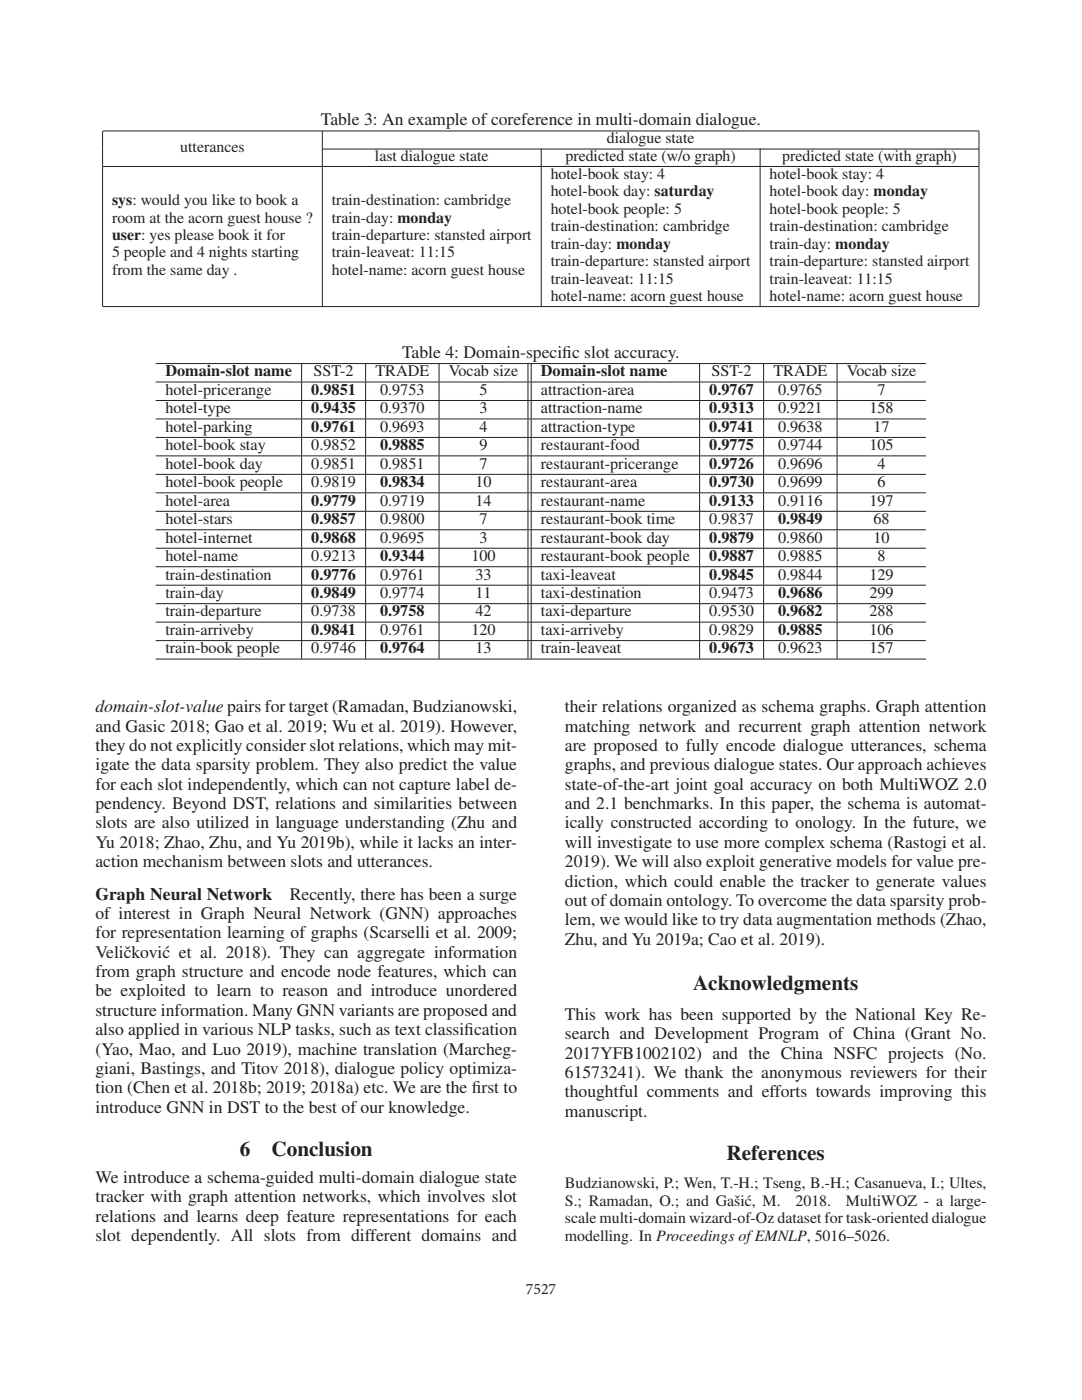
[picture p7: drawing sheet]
<svg xmlns="http://www.w3.org/2000/svg" width="216mm" height="279mm" viewBox="0 0 216 279" stroke-linecap="round" stroke-linejoin="round" font-family="sans-serif">
<defs><g id="words">
<g font-size="4.2" fill="#231f20">
<text x="138.3" y="197.6">Acknowledgments</text>
<text x="47.9" y="230.7">6</text>
<text x="54.2" y="230.7">Conclusion</text>
<text x="145" y="231.6">References</text>
</g>
<g font-size="3.5" fill="#231f20">
<text x="64" y="25">Table 3: An example of coreference in multi-domain dialogue.</text>
<text x="80.3" y="71.4">Table 4: Domain-specif</text>
<text x="112.2" y="71.4">ic slot accuracy.</text>
<text x="19" y="142.1">domain-slot-value pairs for target (Ramadan, Budzianowski,</text>
<text x="112.7" y="142.1">their relations organized as schema graphs. Graph attention</text>
<text x="19" y="146">and Gasic 2018; Gao et al. 2019; Wu et al. 2019). However,</text>
<text x="19" y="149.9">they do not explicitly consider slot relations, which may mit-</text>
<text x="112.7" y="146">matching network and recurrent graph attention network</text>
<text x="112.7" y="149.9">are proposed to fully encode dialogue utterances, schema</text>
<text x="19" y="153.7">igate the data sparsity problem. They also predict the value</text>
<text x="112.7" y="153.7">graphs, and previous dialogue states. Our approach achieves</text>
<text x="19" y="157.6">for each slot independently, which can not capture label de-</text>
<text x="19" y="161.5">pendency. Beyond DST, relations and similarities between</text>
<text x="112.7" y="157.6">state-of-the-art joint goal accuracy on both MultiWOZ 2.0</text>
<text x="112.7" y="161.5">and 2.1 benchmarks. In this paper, the schema is automat-</text>
<text x="19" y="165.3">slots are also utilized in language understanding (Zhu and</text>
<text x="112.7" y="165.3">ically constructed according to onology. In the future, we</text>
<text x="19" y="169.2">Yu 2018; Zhao, Zhu, and Yu 2019b), while it lacks an inter-</text>
<text x="19" y="173.1">action mechanism between slots and utterances.</text>
<text x="112.7" y="169.2">will investigate to use more complex schema (Rastogi et al.</text>
<text x="112.7" y="173.1">2019). We will also exploit generative models for value pre-</text>
<text x="19" y="179.5">Graph Neural Network</text>
<text x="57.8" y="179.5">Recently, there has been a surge</text>
<text x="112.7" y="176.9">diction, which could enable the tracker to generate values</text>
<text x="19" y="183.4">of interest in Graph Neural Network (GNN) approaches</text>
<text x="112.7" y="180.8">out ofdomain ontology. To overcome the data sparsity prob-</text>
<text x="112.7" y="184.7">lem, we would like to try data augmentation methods (Zhao,</text>
<text x="19" y="187.3">for representation learning of graphs (Scarselli et al. 2009;</text>
<text x="19" y="191.1">Velickovic et al. 2018). They can aggregate information</text>
<text x="24.9" y="191.1">ˇ</text>
<text x="32.6" y="191.1">´</text>
<text x="112.7" y="188.5">Zhu, and Yu 2019a; Cao et al. 2019).</text>
<text x="19" y="195">from graph structure and encode node features, which can</text>
<text x="19" y="198.9">be exploited to learn to reason and introduce unordered</text>
<text x="19" y="202.7">structure information. Many GNN variants are proposed and</text>
<text x="112.7" y="203.5">This work has been supported by the National Key Re-</text>
<text x="19" y="206.6">also applied in various NLP tasks, such as text classif</text>
<text x="92.6" y="206.6">ication</text>
<text x="112.7" y="207.4">search and Development Program of China (Grant No.</text>
<text x="19" y="210.5">(Yao, Mao, and Luo 2019), machine translation (Marcheg-</text>
<text x="19" y="214.3">giani, Bastings, and Titov 2018), dialogue policy optimiza-</text>
<text x="112.7" y="211.3">2017YFB1002102) and the China NSFC projects (No.</text>
<text x="112.7" y="215.1">61573241). We thank the anonymous reviewers for their</text>
<text x="19" y="218.2">tion (Chen et al. 2018b; 2019; 2018a) etc. We are the f</text>
<text x="94.1" y="218.2">irst to</text>
<text x="112.7" y="219">thoughtful comments and efforts towards improving this</text>
<text x="19" y="222">introduce GNN in DST to the best of our knowledge.</text>
<text x="112.7" y="222.9">manuscript.</text>
<text x="19" y="236.1">We introduce a schema-guided multi-domain dialogue state</text>
<text x="19" y="239.9">tracker with graph attention networks, which involves slot</text>
<text x="19" y="243.8">relations and learns deep feature representations for each</text>
<text x="19" y="247.6">slot dependently. All slots from different domains and</text>
</g>
<g font-size="3.2" fill="#231f20">
<text x="121.1" y="28.6">dialogue state</text>
<text x="36" y="30.4">utterances</text>
<text x="74.8" y="32.1">last dialogue state</text>
<text x="109.9" y="35.7">hotel-book stay: 4</text>
<text x="112.8" y="32.1">predicted state (w/o graph)</text>
<text x="153.6" y="35.7">hotel-book stay: 4</text>
<text x="156.1" y="32.1">predicted state (with graph)</text>
<text x="22.4" y="40.9">sys: would you like to book a</text>
<text x="66.2" y="40.9">train-destination: cambridge</text>
<text x="109.9" y="39.2">hotel-book day: saturday</text>
<text x="153.6" y="39.2">hotel-book day: monday</text>
<text x="22.4" y="44.4">room at the acorn guest house ?</text>
<text x="22.4" y="47.9">user: yes please book it for</text>
<text x="66.2" y="44.4">train-day: monday</text>
<text x="66.2" y="47.9">train-departure: stansted airport</text>
<text x="109.9" y="42.7">hotel-book people: 5</text>
<text x="109.9" y="46.2">train-destination: cambridge</text>
<text x="153.6" y="42.7">hotel-book people: 5</text>
<text x="153.6" y="46.2">train-destination: cambridge</text>
<text x="22.4" y="51.4">5 people and 4 nights starting</text>
<text x="66.2" y="51.4">train-leaveat: 11:15</text>
<text x="109.9" y="49.6">train-day: monday</text>
<text x="109.9" y="53.1">train-departure: stansted airport</text>
<text x="153.6" y="49.6">train-day: monday</text>
<text x="153.6" y="53.1">train-departure: stansted airport</text>
<text x="22.4" y="54.9">from the same day .</text>
<text x="66.2" y="54.9">hotel-name: acorn guest house</text>
<text x="109.9" y="56.6">train-leaveat: 11:15</text>
<text x="153.6" y="56.6">train-leaveat: 11:15</text>
<text x="109.9" y="60.1">hotel-name: acorn guest house</text>
<text x="153.6" y="60.1">hotel-name: acorn guest house</text>
<text x="33" y="75.1">Domain-slot name</text>
<text x="62.6" y="75.1">SST-2</text>
<text x="74.9" y="75.1">TRADE</text>
<text x="89.6" y="75.1">Vocab size</text>
<text x="107.9" y="75.1">Domain-slot name</text>
<text x="142" y="75.1">SST-2</text>
<text x="154.3" y="75.1">TRADE</text>
<text x="169" y="75.1">Vocab size</text>
<text x="33" y="78.8">hotel-pricerange</text>
<text x="33" y="82.5">hotel-type</text>
<text x="62.1" y="78.8">0.9851</text>
<text x="62.1" y="82.5">0.9435</text>
<text x="75.8" y="78.8">0.9753</text>
<text x="75.8" y="82.5">0.9370</text>
<text x="95.7" y="78.8">5</text>
<text x="95.7" y="82.5">3</text>
<text x="107.9" y="78.8">attraction-area</text>
<text x="107.9" y="82.5">attraction-name</text>
<text x="141.5" y="78.8">0.9767</text>
<text x="141.5" y="82.5">0.9313</text>
<text x="155.3" y="78.8">0.9765</text>
<text x="155.3" y="82.5">0.9221</text>
<text x="173.5" y="82.5">158</text>
<text x="175.1" y="78.8">7</text>
<text x="33" y="86.2">hotel-parking</text>
<text x="33" y="89.9">hotel-book stay</text>
<text x="62.1" y="86.2">0.9761</text>
<text x="62.1" y="89.9">0.9852</text>
<text x="75.8" y="86.2">0.9693</text>
<text x="75.8" y="89.9">0.9885</text>
<text x="95.7" y="86.2">4</text>
<text x="95.7" y="89.9">9</text>
<text x="107.9" y="86.2">attraction-type</text>
<text x="107.9" y="89.9">restaurant-food</text>
<text x="141.5" y="86.2">0.9741</text>
<text x="141.5" y="89.9">0.9775</text>
<text x="155.3" y="86.2">0.9638</text>
<text x="155.3" y="89.9">0.9744</text>
<text x="173.5" y="89.9">105</text>
<text x="174.3" y="86.2">17</text>
<text x="33" y="93.5">hotel-book day</text>
<text x="62.1" y="93.5">0.9851</text>
<text x="75.8" y="93.5">0.9851</text>
<text x="95.7" y="93.5">7</text>
<text x="107.9" y="93.5">restaurant-pricerange</text>
<text x="141.5" y="93.5">0.9726</text>
<text x="155.3" y="93.5">0.9696</text>
<text x="175.1" y="93.5">4</text>
<text x="33" y="97.2">hotel-book people</text>
<text x="33" y="100.9">hotel-area</text>
<text x="62.1" y="97.2">0.9819</text>
<text x="62.1" y="100.9">0.9779</text>
<text x="75.8" y="97.2">0.9834</text>
<text x="75.8" y="100.9">0.9719</text>
<text x="94.9" y="97.2">10</text>
<text x="94.9" y="100.9">14</text>
<text x="107.9" y="97.2">restaurant-area</text>
<text x="107.9" y="100.9">restaurant-name</text>
<text x="141.5" y="97.2">0.9730</text>
<text x="141.5" y="100.9">0.9133</text>
<text x="155.3" y="97.2">0.9699</text>
<text x="155.3" y="100.9">0.9116</text>
<text x="173.5" y="100.9">197</text>
<text x="175.1" y="97.2">6</text>
<text x="33" y="104.6">hotel-stars</text>
<text x="62.1" y="104.6">0.9857</text>
<text x="75.8" y="104.6">0.9800</text>
<text x="95.7" y="104.6">7</text>
<text x="107.9" y="104.6">restaurant-book time</text>
<text x="141.5" y="104.6">0.9837</text>
<text x="155.3" y="104.6">0.9849</text>
<text x="174.3" y="104.6">68</text>
<text x="33" y="108.3">hotel-internet</text>
<text x="33" y="112">hotel-name</text>
<text x="62.1" y="108.3">0.9868</text>
<text x="62.1" y="112">0.9213</text>
<text x="75.8" y="108.3">0.9695</text>
<text x="75.8" y="112">0.9344</text>
<text x="94.1" y="112">100</text>
<text x="95.7" y="108.3">3</text>
<text x="107.9" y="108.3">restaurant-book day</text>
<text x="107.9" y="112">restaurant-book people</text>
<text x="141.5" y="108.3">0.9879</text>
<text x="141.5" y="112">0.9887</text>
<text x="155.3" y="108.3">0.9860</text>
<text x="155.3" y="112">0.9885</text>
<text x="174.3" y="108.3">10</text>
<text x="175.1" y="112">8</text>
<text x="33" y="115.7">train-destination</text>
<text x="33" y="119.3">train-day</text>
<text x="62.1" y="115.7">0.9776</text>
<text x="62.1" y="119.3">0.9849</text>
<text x="75.8" y="115.7">0.9761</text>
<text x="75.8" y="119.3">0.9774</text>
<text x="94.9" y="115.7">33</text>
<text x="94.9" y="119.3">11</text>
<text x="107.9" y="115.7">taxi-leaveat</text>
<text x="107.9" y="119.3">taxi-destination</text>
<text x="141.5" y="115.7">0.9845</text>
<text x="141.5" y="119.3">0.9473</text>
<text x="155.3" y="115.7">0.9844</text>
<text x="155.3" y="119.3">0.9686</text>
<text x="173.5" y="115.7">129</text>
<text x="173.5" y="119.3">299</text>
<text x="33" y="123">train-departure</text>
<text x="62.1" y="123">0.9738</text>
<text x="75.8" y="123">0.9758</text>
<text x="94.9" y="123">42</text>
<text x="107.9" y="123">taxi-departure</text>
<text x="141.5" y="123">0.9530</text>
<text x="155.3" y="123">0.9682</text>
<text x="173.5" y="123">288</text>
<text x="33" y="126.7">train-arriveby</text>
<text x="33" y="130.4">train-book people</text>
<text x="62.1" y="126.7">0.9841</text>
<text x="62.1" y="130.4">0.9746</text>
<text x="75.8" y="126.7">0.9761</text>
<text x="75.8" y="130.4">0.9764</text>
<text x="94.1" y="126.7">120</text>
<text x="94.9" y="130.4">13</text>
<text x="107.9" y="126.7">taxi-arriveby</text>
<text x="107.9" y="130.4">train-leaveat</text>
<text x="141.5" y="126.7">0.9829</text>
<text x="141.5" y="130.4">0.9673</text>
<text x="155.3" y="126.7">0.9885</text>
<text x="155.3" y="130.4">0.9623</text>
<text x="173.5" y="126.7">106</text>
<text x="173.5" y="130.4">157</text>
<text x="112.7" y="237.1">Budzianowski, P.; Wen, T.-H.; Tseng, B.-H.; Casanueva, I.; Ultes,</text>
<text x="112.7" y="240.6">S.; Ramadan, O.; and Gasic, M.</text>
<text x="112.7" y="244.1">scale multi-domain wizard-of-Oz dataset for task-oriented dialogue</text>
<text x="146.6" y="240.6">ˇ ´</text>
<text x="158.7" y="240.6">2018.</text>
<text x="168.8" y="240.6">MultiWOZ - a large-</text>
<text x="112.7" y="247.6">modelling. In Proceedings ofEMNLP, 5016–5026.</text>
<text x="104.9" y="258.2">7527</text>
</g>
</g></defs>
<g fill="none" stroke="#231f20" stroke-width=".2">
<path d="M20.5 26.1h174.8M20.5 26.2v7M20.5 33.3v27.8M20.5 33.2h174.8M64.3 26.2v7M64.3 33.3v27.8M64.3 29.7h131M108 29.7v3.5M108 33.3v27.8M151.7 29.7v3.5M151.7 33.3v27.8M195.3 26.2v7"/>
<path d="M195.3 33.3v27.8M20.5 61.2h174.8M31.1 72.6h153.7M31.1 76.2h153.7M31.1 79.9h153.7M60.2 72.6v3.6M60.2 76.3v3.6M60.2 80v3.5M73 72.6v3.6M73 76.3v3.6M73 80v3.5M87.6 72.6v3.6"/>
<path d="M87.6 76.3v3.6M87.6 80v3.5M105.3 72.6v3.6M105.3 76.3v3.6M105.3 80v3.5M106 72.6v3.6M106 76.3v3.6M106 80v3.5M139.6 72.6v3.6M139.6 76.3v3.6M139.6 80v3.5M152.4 72.6v3.6"/>
<path d="M152.4 76.3v3.6M152.4 80v3.5M167 72.6v3.6M167 76.3v3.6M167 80v3.5M31.1 83.6h153.7M31.1 87.3h153.7M31.1 91h153.7M31.1 94.7h153.7M31.1 98.4h153.7M60.2 83.7v3.5M60.2 87.4v3.5"/>
<path d="M60.2 91v3.6M60.2 94.7v3.6M60.2 98.4v3.6M73 83.7v3.5M73 87.4v3.5M73 91v3.6M73 94.7v3.6M73 98.4v3.6M87.6 83.7v3.5M87.6 87.4v3.5M87.6 91v3.6M87.6 94.7v3.6"/>
<path d="M87.6 98.4v3.6M105.3 83.7v3.5M105.3 87.4v3.5M105.3 91v3.6M105.3 94.7v3.6M105.3 98.4v3.6M106 83.7v3.5M106 87.4v3.5M106 91v3.6M106 94.7v3.6M106 98.4v3.6M139.6 83.7v3.5"/>
<path d="M139.6 87.4v3.5M139.6 91v3.6M139.6 94.7v3.6M139.6 98.4v3.6M152.4 83.7v3.5M152.4 87.4v3.5M152.4 91v3.6M152.4 94.7v3.6M152.4 98.4v3.6M167 83.7v3.5M167 87.4v3.5M167 91v3.6"/>
<path d="M167 94.7v3.6M167 98.4v3.6M31.1 102h153.7M31.1 105.7h153.7M31.1 109.4h153.7M31.1 113.1h153.7M31.1 116.8h153.7M60.2 102.1v3.6M60.2 105.8v3.6M60.2 109.5v3.5M60.2 113.2v3.5M60.2 116.9v3.5"/>
<path d="M73 102.1v3.6M73 105.8v3.6M73 109.5v3.5M73 113.2v3.5M73 116.9v3.5M87.6 102.1v3.6M87.6 105.8v3.6M87.6 109.5v3.5M87.6 113.2v3.5M87.6 116.9v3.5M105.3 102.1v3.6M105.3 105.8v3.6"/>
<path d="M105.3 109.5v3.5M105.3 113.2v3.5M105.3 116.9v3.5M106 102.1v3.6M106 105.8v3.6M106 109.5v3.5M106 113.2v3.5M106 116.9v3.5M139.6 102.1v3.6M139.6 105.8v3.6M139.6 109.5v3.5M139.6 113.2v3.5"/>
<path d="M139.6 116.9v3.5M152.4 102.1v3.6M152.4 105.8v3.6M152.4 109.5v3.5M152.4 113.2v3.5M152.4 116.9v3.5M167 102.1v3.6M167 105.8v3.6M167 109.5v3.5M167 113.2v3.5M167 116.9v3.5M31.1 120.5h153.7"/>
<path d="M31.1 124.2h153.7M31.1 127.8h153.7M31.1 131.5h153.7M60.2 120.5v3.6M60.2 124.2v3.6M60.2 127.9v3.6M73 120.5v3.6M73 124.2v3.6M73 127.9v3.6M87.6 120.5v3.6M87.6 124.2v3.6M87.6 127.9v3.6"/>
<path d="M105.3 120.5v3.6M105.3 124.2v3.6M105.3 127.9v3.6M106 120.5v3.6M106 124.2v3.6M106 127.9v3.6M139.6 120.5v3.6M139.6 124.2v3.6M139.6 127.9v3.6M152.4 120.5v3.6M152.4 124.2v3.6M152.4 127.9v3.6"/>
<path d="M167 120.5v3.6M167 124.2v3.6M167 127.9v3.6"/>
</g>
<use href="#words"/>
</svg>
